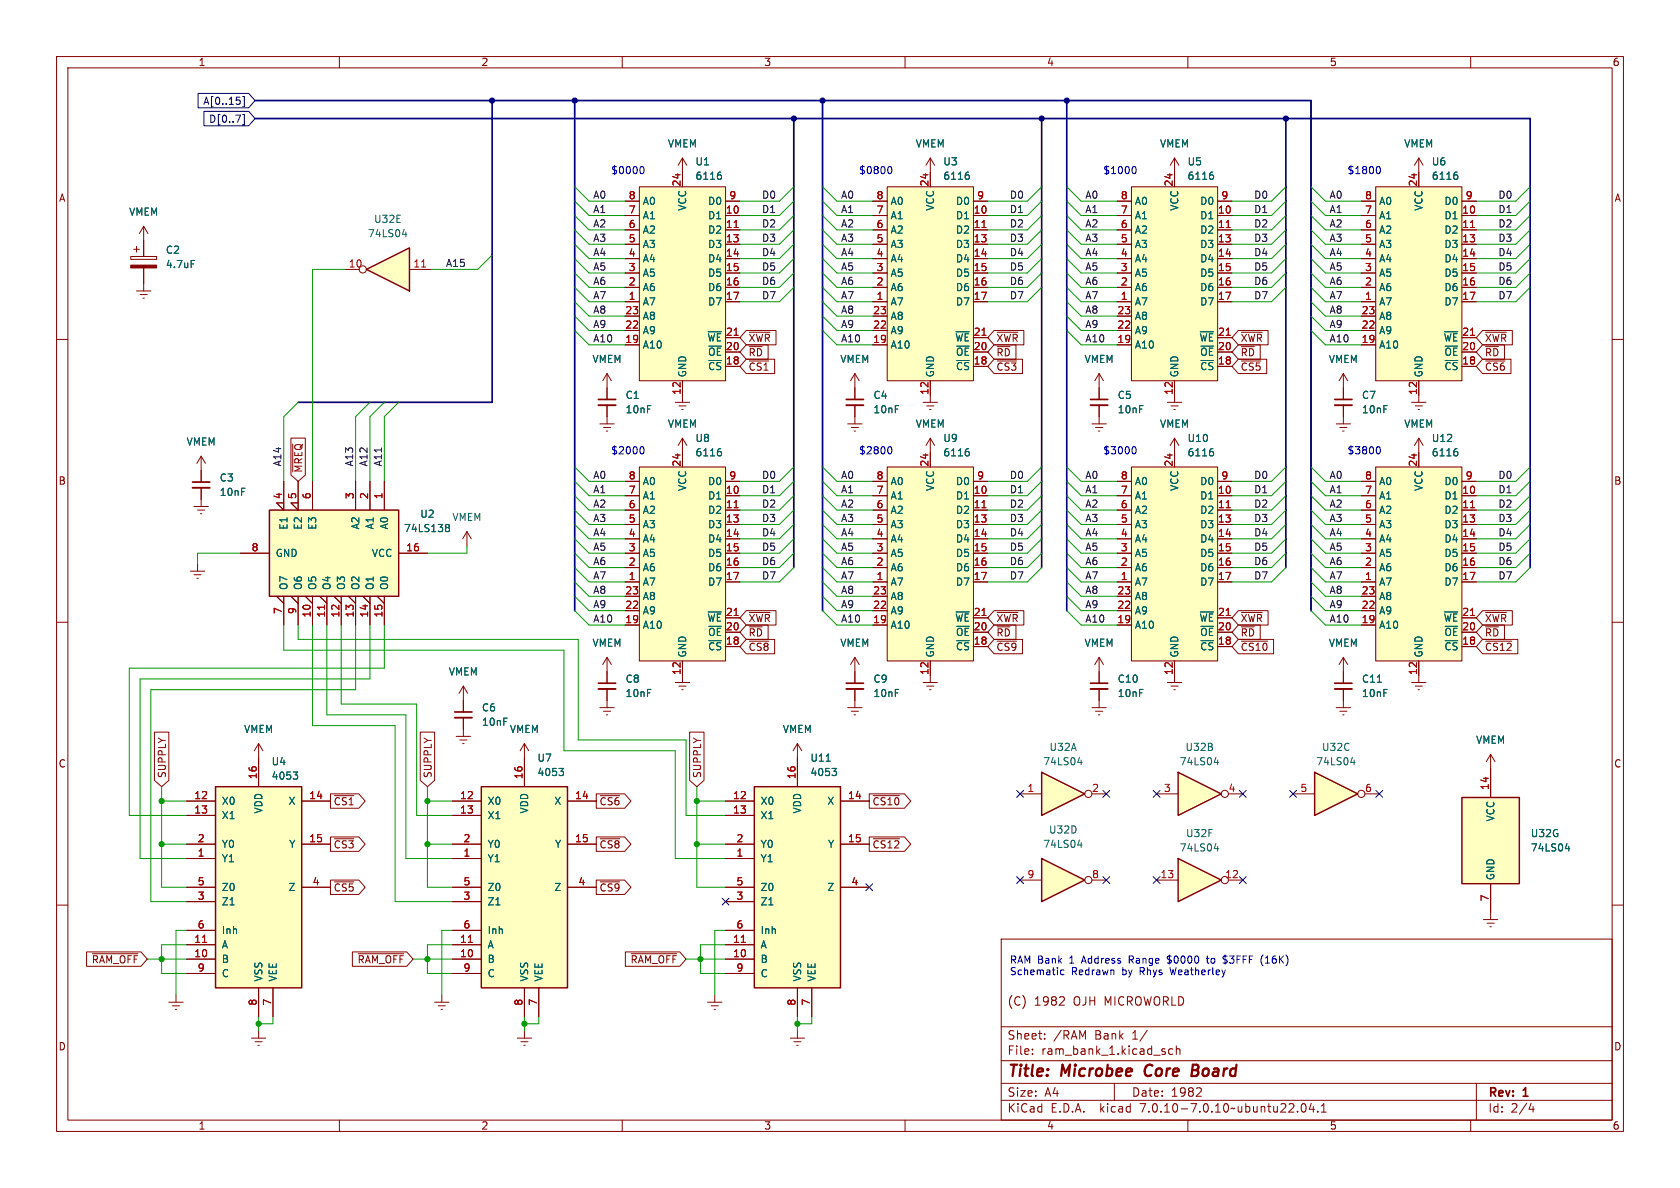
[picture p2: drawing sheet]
<svg xmlns="http://www.w3.org/2000/svg" width="297mm" height="210mm" viewBox="0 0 297 210" stroke-linecap="round" stroke-linejoin="round" font-family="sans-serif">
<defs><g id="words">
<g font-size="2.8" fill="#840000">
<text x="178" y="190.9">Title:</text>
<text x="187.7" y="190.9">Microbee</text>
<text x="203.2" y="190.9">Core</text>
<text x="212.3" y="190.9">Board</text>
</g>
<g font-size="2.1" fill="#840000">
<text x="178" y="178">(C)</text>
<text x="182.8" y="178">1982</text>
<text x="189.8" y="178">OJH MICROWORLD</text>
<text x="178" y="184">Sheet:</text>
<text x="186.2" y="184">/RAM</text>
<text x="193.6" y="184">Bank</text>
<text x="200.3" y="184">1/</text>
<text x="178" y="186.7">File:</text>
<text x="184.1" y="186.7">ram_bank_1.kicad_sch</text>
<text x="178" y="196.9">KiCad</text>
<text x="178" y="194.1">Size:</text>
<text x="184.7" y="194.1">A4</text>
<text x="185.7" y="196.9">E.D.A.</text>
<text x="194.6" y="196.9">kicad</text>
<text x="200" y="194.1">Date:</text>
<text x="201.8" y="196.9">7.0.10-7.0.10~ubuntu22.04.1</text>
<text x="207" y="194.1">1982</text>
<text x="263" y="194.3">Rev:</text>
<text x="263" y="196.9">Id:</text>
<text x="267.1" y="196.9">2/4</text>
<text x="269.4" y="194.3">1</text>
</g>
<g font-size="1.8" fill="#840000">
<text x="35" y="11.9">1</text>
<text x="85" y="11.9">2</text>
<text x="135" y="11.9">3</text>
<text x="185" y="11.9">4</text>
<text x="235" y="11.9">5</text>
<text x="285" y="11.9">6</text>
<text x="10.3" y="35.9">A</text>
<text x="285.3" y="35.9">A</text>
<text x="132.2" y="63.2">~{RD}</text>
<text x="132.2" y="60.6">~{XWR}</text>
<text x="132.2" y="65.7">~{CS1}</text>
<text x="176.1" y="65.7">~{CS3}</text>
<text x="176.1" y="60.6">~{XWR}</text>
<text x="176.1" y="63.2">~{RD}</text>
<text x="219.2" y="63.2">~{RD}</text>
<text x="219.2" y="65.7">~{CS5}</text>
<text x="219.2" y="60.6">~{XWR}</text>
<text x="262.4" y="63.2">~{RD}</text>
<text x="262.4" y="60.6">~{XWR}</text>
<text x="262.4" y="65.7">~{CS6}</text>
<text x="53.7" y="83.7" transform="rotate(-90 53.7 83.7)">~{MREQ}</text>
<text x="10.3" y="85.9">B</text>
<text x="285.3" y="85.9">B</text>
<text x="132.2" y="110.2">~{XWR}</text>
<text x="132.2" y="112.7">~{RD}</text>
<text x="176.1" y="112.7">~{RD}</text>
<text x="176.1" y="110.2">~{XWR}</text>
<text x="219.2" y="110.2">~{XWR}</text>
<text x="219.2" y="112.7">~{RD}</text>
<text x="262.4" y="112.7">~{RD}</text>
<text x="262.4" y="110.2">~{XWR}</text>
<text x="132.2" y="115.3">~{CS8}</text>
<text x="176.1" y="115.3">~{CS9}</text>
<text x="219.2" y="115.3">~{CS10}</text>
<text x="262.4" y="115.3">~{CS12}</text>
<text x="10.3" y="135.9">C</text>
<text x="29.5" y="137.6" transform="rotate(-90 29.5 137.6)">SUPPLY</text>
<text x="76.5" y="137.6" transform="rotate(-90 76.5 137.6)">SUPPLY</text>
<text x="124.1" y="137.6" transform="rotate(-90 124.1 137.6)">SUPPLY</text>
<text x="285.3" y="135.9">C</text>
<text x="58.9" y="142.6">~{CS1}</text>
<text x="105.9" y="142.6">~{CS6}</text>
<text x="154.1" y="142.6">~{CS10}</text>
<text x="58.9" y="150.2">~{CS3}</text>
<text x="105.9" y="150.2">~{CS8}</text>
<text x="154.1" y="150.2">~{CS12}</text>
<text x="58.9" y="157.8">~{CS5}</text>
<text x="105.9" y="157.8">~{CS9}</text>
<text x="16.1" y="170.5">~{RAM_OFF}</text>
<text x="63.1" y="170.5">~{RAM_OFF}</text>
<text x="111.4" y="170.5">~{RAM_OFF}</text>
<text x="10.3" y="185.9">D</text>
<text x="285.3" y="185.9">D</text>
<text x="35" y="199.9">1</text>
<text x="85" y="199.9">2</text>
<text x="135" y="199.9">3</text>
<text x="185" y="199.9">4</text>
<text x="235" y="199.9">5</text>
<text x="285" y="199.9">6</text>
</g>
<g font-size="1.8" fill="#000084">
<text x="35.8" y="18.7">A[0..15]</text>
<text x="36.9" y="21.9">D[0..7]</text>
</g>
<g font-size="1.8" fill="#006464">
<text x="118" y="26.3">VMEM</text>
<text x="122.9" y="29.4">U1</text>
<text x="161.8" y="26.3">VMEM</text>
<text x="166.7" y="29.4">U3</text>
<text x="205" y="26.3">VMEM</text>
<text x="209.8" y="29.4">U5</text>
<text x="248.2" y="26.3">VMEM</text>
<text x="253" y="29.4">U6</text>
<text x="122.9" y="32">6116</text>
<text x="166.7" y="32">6116</text>
<text x="209.8" y="32">6116</text>
<text x="253" y="32">6116</text>
<text x="22.7" y="38.3">VMEM</text>
<text x="66" y="39.6">U32E</text>
<text x="113.5" y="41.5">A2</text>
<text x="113.5" y="39">A1</text>
<text x="113.5" y="36.4">A0</text>
<text x="121.5" y="37.4" transform="rotate(-90 121.5 37.4)">VCC</text>
<text x="125.1" y="39">D1</text>
<text x="125.1" y="41.5">D2</text>
<text x="125.1" y="36.4">D0</text>
<text x="157.4" y="41.5">A2</text>
<text x="157.4" y="39">A1</text>
<text x="157.4" y="36.4">A0</text>
<text x="165.3" y="37.4" transform="rotate(-90 165.3 37.4)">VCC</text>
<text x="168.9" y="39">D1</text>
<text x="168.9" y="41.5">D2</text>
<text x="168.9" y="36.4">D0</text>
<text x="200.5" y="41.5">A2</text>
<text x="200.5" y="39">A1</text>
<text x="200.5" y="36.4">A0</text>
<text x="208.5" y="37.4" transform="rotate(-90 208.5 37.4)">VCC</text>
<text x="212.1" y="39">D1</text>
<text x="212.1" y="41.5">D2</text>
<text x="212.1" y="36.4">D0</text>
<text x="243.7" y="41.5">A2</text>
<text x="243.7" y="39">A1</text>
<text x="243.7" y="36.4">A0</text>
<text x="251.7" y="37.4" transform="rotate(-90 251.7 37.4)">VCC</text>
<text x="255.3" y="39">D1</text>
<text x="255.3" y="41.5">D2</text>
<text x="255.3" y="36.4">D0</text>
<text x="29.2" y="45.1">C2</text>
<text x="29.2" y="47.6">4.7uF</text>
<text x="64.9" y="42.1">74LS04</text>
<text x="113.5" y="46.6">A4</text>
<text x="113.5" y="44">A3</text>
<text x="125.1" y="44">D3</text>
<text x="125.1" y="46.6">D4</text>
<text x="157.4" y="46.6">A4</text>
<text x="157.4" y="44">A3</text>
<text x="168.9" y="44">D3</text>
<text x="168.9" y="46.6">D4</text>
<text x="200.5" y="46.6">A4</text>
<text x="200.5" y="44">A3</text>
<text x="212.1" y="44">D3</text>
<text x="212.1" y="46.6">D4</text>
<text x="243.7" y="46.6">A4</text>
<text x="243.7" y="44">A3</text>
<text x="255.3" y="44">D3</text>
<text x="255.3" y="46.6">D4</text>
<text x="113.5" y="51.7">A6</text>
<text x="113.5" y="49.1">A5</text>
<text x="125.1" y="49.1">D5</text>
<text x="125.1" y="51.7">D6</text>
<text x="157.4" y="51.7">A6</text>
<text x="157.4" y="49.1">A5</text>
<text x="168.9" y="49.1">D5</text>
<text x="168.9" y="51.7">D6</text>
<text x="200.5" y="51.7">A6</text>
<text x="200.5" y="49.1">A5</text>
<text x="212.1" y="49.1">D5</text>
<text x="212.1" y="51.7">D6</text>
<text x="243.7" y="51.7">A6</text>
<text x="243.7" y="49.1">A5</text>
<text x="255.3" y="49.1">D5</text>
<text x="255.3" y="51.7">D6</text>
<text x="113.5" y="54.2">A7</text>
<text x="113.5" y="59.3">A9</text>
<text x="113.5" y="56.7">A8</text>
<text x="125.1" y="54.2">D7</text>
<text x="157.4" y="54.2">A7</text>
<text x="157.4" y="59.3">A9</text>
<text x="157.4" y="56.7">A8</text>
<text x="168.9" y="54.2">D7</text>
<text x="200.5" y="54.2">A7</text>
<text x="200.5" y="59.3">A9</text>
<text x="200.5" y="56.7">A8</text>
<text x="212.1" y="54.2">D7</text>
<text x="243.7" y="54.2">A7</text>
<text x="243.7" y="59.3">A9</text>
<text x="243.7" y="56.7">A8</text>
<text x="255.3" y="54.2">D7</text>
<text x="104.6" y="64.4">VMEM</text>
<text x="113.5" y="61.8">A10</text>
<text x="125.1" y="65.6">~{CS}</text>
<text x="125.1" y="63.1">~{OE}</text>
<text x="148.5" y="64.4">VMEM</text>
<text x="157.4" y="61.8">A10</text>
<text x="168.9" y="65.6">~{CS}</text>
<text x="168.9" y="63.1">~{OE}</text>
<text x="191.6" y="64.4">VMEM</text>
<text x="200.5" y="61.8">A10</text>
<text x="212.1" y="65.6">~{CS}</text>
<text x="212.1" y="63.1">~{OE}</text>
<text x="234.8" y="64.4">VMEM</text>
<text x="243.7" y="61.8">A10</text>
<text x="255.3" y="65.6">~{CS}</text>
<text x="255.3" y="63.1">~{OE}</text>
<text x="110.5" y="70.7">C1</text>
<text x="121.5" y="66.8" transform="rotate(-90 121.5 66.8)">GND</text>
<text x="154.3" y="70.7">C4</text>
<text x="165.3" y="66.8" transform="rotate(-90 165.3 66.8)">GND</text>
<text x="197.5" y="70.7">C5</text>
<text x="208.5" y="66.8" transform="rotate(-90 208.5 66.8)">GND</text>
<text x="240.7" y="70.7">C7</text>
<text x="251.7" y="66.8" transform="rotate(-90 251.7 66.8)">GND</text>
<text x="110.5" y="73.3">10nF</text>
<text x="118" y="75.8">VMEM</text>
<text x="154.3" y="73.3">10nF</text>
<text x="161.8" y="75.8">VMEM</text>
<text x="197.5" y="73.3">10nF</text>
<text x="205" y="75.8">VMEM</text>
<text x="240.7" y="73.3">10nF</text>
<text x="248.2" y="75.8">VMEM</text>
<text x="32.9" y="79">VMEM</text>
<text x="122.9" y="78.3">U8</text>
<text x="122.9" y="80.9">6116</text>
<text x="166.7" y="78.3">U9</text>
<text x="166.7" y="80.9">6116</text>
<text x="209.8" y="78.3">U10</text>
<text x="209.8" y="80.9">6116</text>
<text x="253" y="78.3">U12</text>
<text x="253" y="80.9">6116</text>
<text x="38.7" y="85.3">C3</text>
<text x="38.7" y="87.9">10nF</text>
<text x="113.5" y="88.5">A1</text>
<text x="113.5" y="86">A0</text>
<text x="121.5" y="86.9" transform="rotate(-90 121.5 86.9)">VCC</text>
<text x="125.1" y="88.5">D1</text>
<text x="125.1" y="86">D0</text>
<text x="157.4" y="88.5">A1</text>
<text x="157.4" y="86">A0</text>
<text x="165.3" y="86.9" transform="rotate(-90 165.3 86.9)">VCC</text>
<text x="168.9" y="88.5">D1</text>
<text x="168.9" y="86">D0</text>
<text x="200.5" y="88.5">A1</text>
<text x="200.5" y="86">A0</text>
<text x="208.5" y="86.9" transform="rotate(-90 208.5 86.9)">VCC</text>
<text x="212.1" y="88.5">D1</text>
<text x="212.1" y="86">D0</text>
<text x="243.7" y="88.5">A1</text>
<text x="243.7" y="86">A0</text>
<text x="251.7" y="86.9" transform="rotate(-90 251.7 86.9)">VCC</text>
<text x="255.3" y="88.5">D1</text>
<text x="255.3" y="86">D0</text>
<text x="51" y="93.7" transform="rotate(-90 51 93.7)">E1</text>
<text x="53.6" y="93.7" transform="rotate(-90 53.6 93.7)">E2</text>
<text x="56.1" y="93.7" transform="rotate(-90 56.1 93.7)">E3</text>
<text x="63.7" y="93.7" transform="rotate(-90 63.7 93.7)">A2</text>
<text x="66.3" y="93.7" transform="rotate(-90 66.3 93.7)">A1</text>
<text x="68.8" y="93.7" transform="rotate(-90 68.8 93.7)">A0</text>
<text x="71.3" y="94.3">74LS138</text>
<text x="74.2" y="91.7">U2</text>
<text x="79.9" y="92.3">VMEM</text>
<text x="113.5" y="93.6">A3</text>
<text x="113.5" y="91">A2</text>
<text x="125.1" y="91">D2</text>
<text x="125.1" y="93.6">D3</text>
<text x="157.4" y="93.6">A3</text>
<text x="157.4" y="91">A2</text>
<text x="168.9" y="91">D2</text>
<text x="168.9" y="93.6">D3</text>
<text x="200.5" y="93.6">A3</text>
<text x="200.5" y="91">A2</text>
<text x="212.1" y="91">D2</text>
<text x="212.1" y="93.6">D3</text>
<text x="243.7" y="93.6">A3</text>
<text x="243.7" y="91">A2</text>
<text x="255.3" y="91">D2</text>
<text x="255.3" y="93.6">D3</text>
<text x="48.6" y="98.7">GND</text>
<text x="65.6" y="98.7">VCC</text>
<text x="113.5" y="101.2">A6</text>
<text x="113.5" y="98.7">A5</text>
<text x="113.5" y="96.1">A4</text>
<text x="125.1" y="96.1">D4</text>
<text x="125.1" y="98.7">D5</text>
<text x="125.1" y="101.2">D6</text>
<text x="157.4" y="101.2">A6</text>
<text x="157.4" y="98.7">A5</text>
<text x="157.4" y="96.1">A4</text>
<text x="168.9" y="96.1">D4</text>
<text x="168.9" y="98.7">D5</text>
<text x="168.9" y="101.2">D6</text>
<text x="200.5" y="101.2">A6</text>
<text x="200.5" y="98.7">A5</text>
<text x="200.5" y="96.1">A4</text>
<text x="212.1" y="96.1">D4</text>
<text x="212.1" y="98.7">D5</text>
<text x="212.1" y="101.2">D6</text>
<text x="243.7" y="101.2">A6</text>
<text x="243.7" y="98.7">A5</text>
<text x="243.7" y="96.1">A4</text>
<text x="255.3" y="96.1">D4</text>
<text x="255.3" y="98.7">D5</text>
<text x="255.3" y="101.2">D6</text>
<text x="51" y="104.4" transform="rotate(-90 51 104.4)">O7</text>
<text x="53.6" y="104.4" transform="rotate(-90 53.6 104.4)">O6</text>
<text x="56.1" y="104.4" transform="rotate(-90 56.1 104.4)">O5</text>
<text x="58.6" y="104.4" transform="rotate(-90 58.6 104.4)">O4</text>
<text x="61.2" y="104.4" transform="rotate(-90 61.2 104.4)">O3</text>
<text x="63.7" y="104.4" transform="rotate(-90 63.7 104.4)">O2</text>
<text x="66.3" y="104.4" transform="rotate(-90 66.3 104.4)">O1</text>
<text x="68.8" y="104.4" transform="rotate(-90 68.8 104.4)">O0</text>
<text x="113.5" y="103.7">A7</text>
<text x="113.5" y="106.3">A8</text>
<text x="125.1" y="103.7">D7</text>
<text x="157.4" y="103.7">A7</text>
<text x="157.4" y="106.3">A8</text>
<text x="168.9" y="103.7">D7</text>
<text x="200.5" y="103.7">A7</text>
<text x="200.5" y="106.3">A8</text>
<text x="212.1" y="103.7">D7</text>
<text x="243.7" y="103.7">A7</text>
<text x="243.7" y="106.3">A8</text>
<text x="255.3" y="103.7">D7</text>
<text x="113.5" y="111.4">A10</text>
<text x="113.5" y="108.8">A9</text>
<text x="125.1" y="112.6">~{OE}</text>
<text x="157.4" y="111.4">A10</text>
<text x="157.4" y="108.8">A9</text>
<text x="168.9" y="112.6">~{OE}</text>
<text x="200.5" y="111.4">A10</text>
<text x="200.5" y="108.8">A9</text>
<text x="212.1" y="112.6">~{OE}</text>
<text x="243.7" y="111.4">A10</text>
<text x="243.7" y="108.8">A9</text>
<text x="255.3" y="112.6">~{OE}</text>
<text x="79.2" y="119.6">VMEM</text>
<text x="104.6" y="114.5">VMEM</text>
<text x="121.5" y="116.3" transform="rotate(-90 121.5 116.3)">GND</text>
<text x="125.1" y="115.2">~{CS}</text>
<text x="148.5" y="114.5">VMEM</text>
<text x="165.3" y="116.3" transform="rotate(-90 165.3 116.3)">GND</text>
<text x="168.9" y="115.2">~{CS}</text>
<text x="191.6" y="114.5">VMEM</text>
<text x="208.5" y="116.3" transform="rotate(-90 208.5 116.3)">GND</text>
<text x="212.1" y="115.2">~{CS}</text>
<text x="234.8" y="114.5">VMEM</text>
<text x="251.7" y="116.3" transform="rotate(-90 251.7 116.3)">GND</text>
<text x="255.3" y="115.2">~{CS}</text>
<text x="85.1" y="126">C6</text>
<text x="110.5" y="120.9">C8</text>
<text x="110.5" y="123.4">10nF</text>
<text x="154.3" y="120.9">C9</text>
<text x="154.3" y="123.4">10nF</text>
<text x="197.5" y="120.9">C10</text>
<text x="197.5" y="123.4">10nF</text>
<text x="240.7" y="120.9">C11</text>
<text x="240.7" y="123.4">10nF</text>
<text x="43" y="129.8">VMEM</text>
<text x="85.1" y="128.5">10nF</text>
<text x="90" y="129.8">VMEM</text>
<text x="138.3" y="129.8">VMEM</text>
<text x="260.9" y="131.7">VMEM</text>
<text x="47.9" y="135.5">U4</text>
<text x="94.9" y="134.8">U7</text>
<text x="94.9" y="137.4">4053</text>
<text x="143.2" y="134.8">U11</text>
<text x="143.2" y="137.4">4053</text>
<text x="184.3" y="135.5">74LS04</text>
<text x="185.4" y="132.9">U32A</text>
<text x="208.5" y="135.5">74LS04</text>
<text x="209.5" y="132.9">U32B</text>
<text x="232.6" y="135.5">74LS04</text>
<text x="233.6" y="132.9">U32C</text>
<text x="39.1" y="142.5">X0</text>
<text x="46.6" y="143.9" transform="rotate(-90 46.6 143.9)">VDD</text>
<text x="47.9" y="138">4053</text>
<text x="50.9" y="142.5">X</text>
<text x="86.1" y="142.5">X0</text>
<text x="93.6" y="143.9" transform="rotate(-90 93.6 143.9)">VDD</text>
<text x="97.9" y="142.5">X</text>
<text x="134.4" y="142.5">X0</text>
<text x="141.8" y="143.9" transform="rotate(-90 141.8 143.9)">VDD</text>
<text x="146.2" y="142.5">X</text>
<text x="39.1" y="145">X1</text>
<text x="86.1" y="145">X1</text>
<text x="134.4" y="145">X1</text>
<text x="185.3" y="147.5">U32D</text>
<text x="209.6" y="148.2">U32F</text>
<text x="264.4" y="145.3" transform="rotate(-90 264.4 145.3)">VCC</text>
<text x="270.5" y="148.2">U32G</text>
<text x="39.1" y="152.6">Y1</text>
<text x="39.1" y="150.1">Y0</text>
<text x="51" y="150.1">Y</text>
<text x="86.1" y="152.6">Y1</text>
<text x="86.1" y="150.1">Y0</text>
<text x="98" y="150.1">Y</text>
<text x="134.4" y="152.6">Y1</text>
<text x="134.4" y="150.1">Y0</text>
<text x="146.3" y="150.1">Y</text>
<text x="184.3" y="150.1">74LS04</text>
<text x="208.5" y="150.7">74LS04</text>
<text x="264.4" y="155.7" transform="rotate(-90 264.4 155.7)">GND</text>
<text x="270.5" y="150.7">74LS04</text>
<text x="39.1" y="160.2">Z1</text>
<text x="39.1" y="157.7">Z0</text>
<text x="50.9" y="157.7">Z</text>
<text x="86.1" y="160.2">Z1</text>
<text x="86.1" y="157.7">Z0</text>
<text x="97.9" y="157.7">Z</text>
<text x="134.4" y="160.2">Z1</text>
<text x="134.4" y="157.7">Z0</text>
<text x="146.2" y="157.7">Z</text>
<text x="39.1" y="167.9">A</text>
<text x="39.1" y="165.3">Inh</text>
<text x="86.1" y="167.9">A</text>
<text x="86.1" y="165.3">Inh</text>
<text x="134.4" y="167.9">A</text>
<text x="134.4" y="165.3">Inh</text>
<text x="39.1" y="170.4">B</text>
<text x="39.1" y="172.9">C</text>
<text x="46.6" y="173.6" transform="rotate(-90 46.6 173.6)">VSS</text>
<text x="49.1" y="173.6" transform="rotate(-90 49.1 173.6)">VEE</text>
<text x="86.1" y="170.4">B</text>
<text x="86.1" y="172.9">C</text>
<text x="93.6" y="173.6" transform="rotate(-90 93.6 173.6)">VSS</text>
<text x="96.1" y="173.6" transform="rotate(-90 96.1 173.6)">VEE</text>
<text x="134.4" y="170.4">B</text>
<text x="134.4" y="172.9">C</text>
<text x="141.8" y="173.6" transform="rotate(-90 141.8 173.6)">VSS</text>
<text x="144.4" y="173.6" transform="rotate(-90 144.4 173.6)">VEE</text>
</g>
<g font-size="1.8" fill="#0f0f0f">
<text x="104.8" y="35.2">A0</text>
<text x="134.6" y="35.2">D0</text>
<text x="148.6" y="35.2">A0</text>
<text x="178.4" y="35.2">D0</text>
<text x="191.8" y="35.2">A0</text>
<text x="221.6" y="35.2">D0</text>
<text x="234.9" y="35.2">A0</text>
<text x="264.8" y="35.2">D0</text>
<text x="104.8" y="37.8">A1</text>
<text x="104.8" y="40.3">A2</text>
<text x="134.6" y="37.8">D1</text>
<text x="134.6" y="40.3">D2</text>
<text x="148.6" y="37.8">A1</text>
<text x="148.6" y="40.3">A2</text>
<text x="178.4" y="40.3">D2</text>
<text x="178.4" y="37.8">D1</text>
<text x="191.8" y="37.8">A1</text>
<text x="191.8" y="40.3">A2</text>
<text x="221.6" y="40.3">D2</text>
<text x="221.6" y="37.8">D1</text>
<text x="234.9" y="40.3">A2</text>
<text x="234.9" y="37.8">A1</text>
<text x="264.8" y="37.8">D1</text>
<text x="264.8" y="40.3">D2</text>
<text x="78.7" y="47.3">A15</text>
<text x="104.8" y="45.4">A4</text>
<text x="104.8" y="47.9">A5</text>
<text x="104.8" y="42.8">A3</text>
<text x="134.6" y="45.4">D4</text>
<text x="134.6" y="42.8">D3</text>
<text x="134.6" y="47.9">D5</text>
<text x="148.6" y="45.4">A4</text>
<text x="148.6" y="42.8">A3</text>
<text x="148.6" y="47.9">A5</text>
<text x="178.4" y="42.8">D3</text>
<text x="178.4" y="47.9">D5</text>
<text x="178.4" y="45.4">D4</text>
<text x="191.8" y="42.8">A3</text>
<text x="191.8" y="47.9">A5</text>
<text x="191.8" y="45.4">A4</text>
<text x="221.6" y="47.9">D5</text>
<text x="221.6" y="42.8">D3</text>
<text x="221.6" y="45.4">D4</text>
<text x="234.9" y="47.9">A5</text>
<text x="234.9" y="45.4">A4</text>
<text x="234.9" y="42.8">A3</text>
<text x="264.8" y="47.9">D5</text>
<text x="264.8" y="45.4">D4</text>
<text x="264.8" y="42.8">D3</text>
<text x="104.8" y="53">A7</text>
<text x="104.8" y="50.5">A6</text>
<text x="134.6" y="53">D7</text>
<text x="134.6" y="50.5">D6</text>
<text x="148.6" y="53">A7</text>
<text x="148.6" y="50.5">A6</text>
<text x="178.4" y="53">D7</text>
<text x="178.4" y="50.5">D6</text>
<text x="191.8" y="53">A7</text>
<text x="191.8" y="50.5">A6</text>
<text x="221.6" y="50.5">D6</text>
<text x="221.6" y="53">D7</text>
<text x="234.9" y="50.5">A6</text>
<text x="234.9" y="53">A7</text>
<text x="264.8" y="50.5">D6</text>
<text x="264.8" y="53">D7</text>
<text x="104.8" y="55.5">A8</text>
<text x="104.8" y="58.1">A9</text>
<text x="148.6" y="55.5">A8</text>
<text x="148.6" y="58.1">A9</text>
<text x="191.8" y="58.1">A9</text>
<text x="191.8" y="55.5">A8</text>
<text x="234.9" y="58.1">A9</text>
<text x="234.9" y="55.5">A8</text>
<text x="104.8" y="60.6">A10</text>
<text x="148.6" y="60.6">A10</text>
<text x="191.8" y="60.6">A10</text>
<text x="234.9" y="60.6">A10</text>
<text x="49.8" y="82.6" transform="rotate(-90 49.8 82.6)">A14</text>
<text x="62.5" y="82.6" transform="rotate(-90 62.5 82.6)">A13</text>
<text x="65.1" y="82.6" transform="rotate(-90 65.1 82.6)">A12</text>
<text x="67.6" y="82.6" transform="rotate(-90 67.6 82.6)">A11</text>
<text x="104.8" y="89.8">A2</text>
<text x="104.8" y="84.7">A0</text>
<text x="104.8" y="87.3">A1</text>
<text x="134.6" y="89.8">D2</text>
<text x="134.6" y="87.3">D1</text>
<text x="134.6" y="84.7">D0</text>
<text x="148.6" y="89.8">A2</text>
<text x="148.6" y="84.7">A0</text>
<text x="148.6" y="87.3">A1</text>
<text x="178.4" y="89.8">D2</text>
<text x="178.4" y="87.3">D1</text>
<text x="178.4" y="84.7">D0</text>
<text x="191.8" y="84.7">A0</text>
<text x="191.8" y="89.8">A2</text>
<text x="191.8" y="87.3">A1</text>
<text x="221.6" y="84.7">D0</text>
<text x="221.6" y="89.8">D2</text>
<text x="221.6" y="87.3">D1</text>
<text x="234.9" y="87.3">A1</text>
<text x="234.9" y="84.7">A0</text>
<text x="234.9" y="89.8">A2</text>
<text x="264.8" y="89.8">D2</text>
<text x="264.8" y="87.3">D1</text>
<text x="264.8" y="84.7">D0</text>
<text x="104.8" y="92.4">A3</text>
<text x="104.8" y="94.9">A4</text>
<text x="134.6" y="94.9">D4</text>
<text x="134.6" y="92.4">D3</text>
<text x="148.6" y="94.9">A4</text>
<text x="148.6" y="92.4">A3</text>
<text x="178.4" y="92.4">D3</text>
<text x="178.4" y="94.9">D4</text>
<text x="191.8" y="94.9">A4</text>
<text x="191.8" y="92.4">A3</text>
<text x="221.6" y="92.4">D3</text>
<text x="221.6" y="94.9">D4</text>
<text x="234.9" y="94.9">A4</text>
<text x="234.9" y="92.4">A3</text>
<text x="264.8" y="92.4">D3</text>
<text x="264.8" y="94.9">D4</text>
<text x="104.8" y="97.4">A5</text>
<text x="104.8" y="100">A6</text>
<text x="134.6" y="97.4">D5</text>
<text x="134.6" y="100">D6</text>
<text x="148.6" y="97.4">A5</text>
<text x="148.6" y="100">A6</text>
<text x="178.4" y="97.4">D5</text>
<text x="178.4" y="100">D6</text>
<text x="191.8" y="100">A6</text>
<text x="191.8" y="97.4">A5</text>
<text x="221.6" y="100">D6</text>
<text x="221.6" y="97.4">D5</text>
<text x="234.9" y="97.4">A5</text>
<text x="234.9" y="100">A6</text>
<text x="264.8" y="97.4">D5</text>
<text x="264.8" y="100">D6</text>
<text x="104.8" y="107.6">A9</text>
<text x="104.8" y="105.1">A8</text>
<text x="104.8" y="102.5">A7</text>
<text x="134.6" y="102.5">D7</text>
<text x="148.6" y="105.1">A8</text>
<text x="148.6" y="107.6">A9</text>
<text x="148.6" y="102.5">A7</text>
<text x="178.4" y="102.5">D7</text>
<text x="191.8" y="105.1">A8</text>
<text x="191.8" y="107.6">A9</text>
<text x="191.8" y="102.5">A7</text>
<text x="221.6" y="102.5">D7</text>
<text x="234.9" y="102.5">A7</text>
<text x="234.9" y="105.1">A8</text>
<text x="234.9" y="107.6">A9</text>
<text x="264.8" y="102.5">D7</text>
<text x="104.8" y="110.1">A10</text>
<text x="148.6" y="110.1">A10</text>
<text x="191.8" y="110.1">A10</text>
<text x="234.9" y="110.1">A10</text>
</g>
<g font-size="1.8" fill="#0000c2">
<text x="107.9" y="30.9">$0000</text>
<text x="151.8" y="30.9">$0800</text>
<text x="194.9" y="30.9">$1000</text>
<text x="238.1" y="30.9">$1800</text>
<text x="107.9" y="80.4">$2000</text>
<text x="151.8" y="80.4">$2800</text>
<text x="194.9" y="80.4">$3000</text>
<text x="238.1" y="80.4">$3800</text>
<text x="178.4" y="170.4">RAM Bank</text>
<text x="178.4" y="172.5">Schematic</text>
<text x="189.2" y="170.4">1</text>
<text x="189.4" y="172.5">Redrawn</text>
<text x="191.6" y="170.4">Address</text>
<text x="198.5" y="172.5">by</text>
<text x="200.1" y="170.4">Range</text>
<text x="201.8" y="172.5">Rhys</text>
<text x="207" y="170.4">$0000</text>
<text x="207.4" y="172.5">Weatherley</text>
<text x="214.2" y="170.4">to</text>
<text x="217.3" y="170.4">$3FFF</text>
<text x="224.1" y="170.4">(16K)</text>
</g>
<g font-size="1.8" fill="#a90000">
<text x="111.1" y="35.3">8</text>
<text x="120.4" y="33.1" transform="rotate(-90 120.4 33.1)">24</text>
<text x="128.8" y="35.3">9</text>
<text x="154.9" y="35.3">8</text>
<text x="164.2" y="33.1" transform="rotate(-90 164.2 33.1)">24</text>
<text x="172.6" y="35.3">9</text>
<text x="198" y="35.3">8</text>
<text x="207.4" y="33.1" transform="rotate(-90 207.4 33.1)">24</text>
<text x="215.8" y="35.3">9</text>
<text x="241.2" y="35.3">8</text>
<text x="250.6" y="33.1" transform="rotate(-90 250.6 33.1)">24</text>
<text x="259" y="35.3">9</text>
<text x="111.1" y="40.4">6</text>
<text x="111.1" y="37.8">7</text>
<text x="128.2" y="37.8">10</text>
<text x="128.2" y="40.4">11</text>
<text x="154.9" y="40.4">6</text>
<text x="154.9" y="37.8">7</text>
<text x="172" y="37.8">10</text>
<text x="172" y="40.4">11</text>
<text x="198" y="40.4">6</text>
<text x="198" y="37.8">7</text>
<text x="215.2" y="37.8">10</text>
<text x="215.2" y="40.4">11</text>
<text x="241.2" y="40.4">6</text>
<text x="241.2" y="37.8">7</text>
<text x="258.4" y="37.8">10</text>
<text x="258.4" y="40.4">11</text>
<text x="61.6" y="47.4">10</text>
<text x="73" y="47.4">11</text>
<text x="111.1" y="45.5">4</text>
<text x="111.1" y="42.9">5</text>
<text x="128.2" y="42.9">13</text>
<text x="128.2" y="45.5">14</text>
<text x="154.9" y="45.5">4</text>
<text x="154.9" y="42.9">5</text>
<text x="172" y="42.9">13</text>
<text x="172" y="45.5">14</text>
<text x="198" y="45.5">4</text>
<text x="198" y="42.9">5</text>
<text x="215.2" y="42.9">13</text>
<text x="215.2" y="45.5">14</text>
<text x="241.2" y="45.5">4</text>
<text x="241.2" y="42.9">5</text>
<text x="258.4" y="42.9">13</text>
<text x="258.4" y="45.5">14</text>
<text x="111.1" y="53.1">1</text>
<text x="111.1" y="50.5">2</text>
<text x="111.1" y="48">3</text>
<text x="128.2" y="48">15</text>
<text x="128.2" y="50.5">16</text>
<text x="128.2" y="53.1">17</text>
<text x="154.9" y="53.1">1</text>
<text x="154.9" y="50.5">2</text>
<text x="154.9" y="48">3</text>
<text x="172" y="48">15</text>
<text x="172" y="50.5">16</text>
<text x="172" y="53.1">17</text>
<text x="198" y="53.1">1</text>
<text x="198" y="50.5">2</text>
<text x="198" y="48">3</text>
<text x="215.2" y="48">15</text>
<text x="215.2" y="50.5">16</text>
<text x="215.2" y="53.1">17</text>
<text x="241.2" y="53.1">1</text>
<text x="241.2" y="50.5">2</text>
<text x="241.2" y="48">3</text>
<text x="258.4" y="48">15</text>
<text x="258.4" y="50.5">16</text>
<text x="258.4" y="53.1">17</text>
<text x="110.4" y="58.2">22</text>
<text x="110.4" y="55.6">23</text>
<text x="128.2" y="59.4">21</text>
<text x="154.3" y="58.2">22</text>
<text x="154.3" y="55.6">23</text>
<text x="172" y="59.4">21</text>
<text x="197.4" y="58.2">22</text>
<text x="197.4" y="55.6">23</text>
<text x="215.2" y="59.4">21</text>
<text x="240.6" y="58.2">22</text>
<text x="240.6" y="55.6">23</text>
<text x="258.4" y="59.4">21</text>
<text x="110.4" y="60.7">19</text>
<text x="125" y="60.6">~{WE}</text>
<text x="128.2" y="64.5">18</text>
<text x="128.2" y="62">20</text>
<text x="154.3" y="60.7">19</text>
<text x="168.8" y="60.6">~{WE}</text>
<text x="172" y="64.5">18</text>
<text x="172" y="62">20</text>
<text x="197.4" y="60.7">19</text>
<text x="212" y="60.6">~{WE}</text>
<text x="215.2" y="64.5">18</text>
<text x="215.2" y="62">20</text>
<text x="240.6" y="60.7">19</text>
<text x="255.1" y="60.6">~{WE}</text>
<text x="258.4" y="64.5">18</text>
<text x="258.4" y="62">20</text>
<text x="120.4" y="69.9" transform="rotate(-90 120.4 69.9)">12</text>
<text x="164.2" y="69.9" transform="rotate(-90 164.2 69.9)">12</text>
<text x="207.4" y="69.9" transform="rotate(-90 207.4 69.9)">12</text>
<text x="250.6" y="69.9" transform="rotate(-90 250.6 69.9)">12</text>
<text x="120.4" y="82.6" transform="rotate(-90 120.4 82.6)">24</text>
<text x="164.2" y="82.6" transform="rotate(-90 164.2 82.6)">24</text>
<text x="207.4" y="82.6" transform="rotate(-90 207.4 82.6)">24</text>
<text x="250.6" y="82.6" transform="rotate(-90 250.6 82.6)">24</text>
<text x="49.9" y="88.3" transform="rotate(-90 49.9 88.3)">4</text>
<text x="52.5" y="88.3" transform="rotate(-90 52.5 88.3)">5</text>
<text x="55" y="88.3" transform="rotate(-90 55 88.3)">6</text>
<text x="62.6" y="88.3" transform="rotate(-90 62.6 88.3)">3</text>
<text x="65.2" y="88.3" transform="rotate(-90 65.2 88.3)">2</text>
<text x="67.7" y="88.3" transform="rotate(-90 67.7 88.3)">1</text>
<text x="111.1" y="89.9">6</text>
<text x="111.1" y="87.4">7</text>
<text x="111.1" y="84.8">8</text>
<text x="128.2" y="87.4">10</text>
<text x="128.2" y="89.9">11</text>
<text x="128.8" y="84.8">9</text>
<text x="154.9" y="89.9">6</text>
<text x="154.9" y="87.4">7</text>
<text x="154.9" y="84.8">8</text>
<text x="172" y="87.4">10</text>
<text x="172" y="89.9">11</text>
<text x="172.6" y="84.8">9</text>
<text x="198" y="89.9">6</text>
<text x="198" y="87.4">7</text>
<text x="198" y="84.8">8</text>
<text x="215.2" y="87.4">10</text>
<text x="215.2" y="89.9">11</text>
<text x="215.8" y="84.8">9</text>
<text x="241.2" y="89.9">6</text>
<text x="241.2" y="87.4">7</text>
<text x="241.2" y="84.8">8</text>
<text x="258.4" y="87.4">10</text>
<text x="258.4" y="89.9">11</text>
<text x="259" y="84.8">9</text>
<text x="111.1" y="95">4</text>
<text x="111.1" y="92.5">5</text>
<text x="128.2" y="92.5">13</text>
<text x="128.2" y="95">14</text>
<text x="154.9" y="95">4</text>
<text x="154.9" y="92.5">5</text>
<text x="172" y="92.5">13</text>
<text x="172" y="95">14</text>
<text x="198" y="95">4</text>
<text x="198" y="92.5">5</text>
<text x="215.2" y="92.5">13</text>
<text x="215.2" y="95">14</text>
<text x="241.2" y="95">4</text>
<text x="241.2" y="92.5">5</text>
<text x="258.4" y="92.5">13</text>
<text x="258.4" y="95">14</text>
<text x="44.4" y="97.5">8</text>
<text x="71.7" y="97.5">16</text>
<text x="111.1" y="100.1">2</text>
<text x="111.1" y="97.5">3</text>
<text x="128.2" y="97.5">15</text>
<text x="128.2" y="100.1">16</text>
<text x="154.9" y="100.1">2</text>
<text x="154.9" y="97.5">3</text>
<text x="172" y="97.5">15</text>
<text x="172" y="100.1">16</text>
<text x="198" y="100.1">2</text>
<text x="198" y="97.5">3</text>
<text x="215.2" y="97.5">15</text>
<text x="215.2" y="100.1">16</text>
<text x="241.2" y="100.1">2</text>
<text x="241.2" y="97.5">3</text>
<text x="258.4" y="97.5">15</text>
<text x="258.4" y="100.1">16</text>
<text x="110.4" y="107.7">22</text>
<text x="110.4" y="105.2">23</text>
<text x="111.1" y="102.6">1</text>
<text x="128.2" y="102.6">17</text>
<text x="154.3" y="107.7">22</text>
<text x="154.3" y="105.2">23</text>
<text x="154.9" y="102.6">1</text>
<text x="172" y="102.6">17</text>
<text x="197.4" y="107.7">22</text>
<text x="197.4" y="105.2">23</text>
<text x="198" y="102.6">1</text>
<text x="215.2" y="102.6">17</text>
<text x="240.6" y="107.7">22</text>
<text x="240.6" y="105.2">23</text>
<text x="241.2" y="102.6">1</text>
<text x="258.4" y="102.6">17</text>
<text x="49.9" y="108.7" transform="rotate(-90 49.9 108.7)">7</text>
<text x="52.5" y="108.7" transform="rotate(-90 52.5 108.7)">9</text>
<text x="55" y="109.3" transform="rotate(-90 55 109.3)">10</text>
<text x="57.5" y="109.3" transform="rotate(-90 57.5 109.3)">11</text>
<text x="60.1" y="109.3" transform="rotate(-90 60.1 109.3)">12</text>
<text x="62.6" y="109.3" transform="rotate(-90 62.6 109.3)">13</text>
<text x="65.2" y="109.3" transform="rotate(-90 65.2 109.3)">14</text>
<text x="67.7" y="109.3" transform="rotate(-90 67.7 109.3)">15</text>
<text x="110.4" y="110.2">19</text>
<text x="125" y="110.1">~{WE}</text>
<text x="128.2" y="111.5">20</text>
<text x="128.2" y="109">21</text>
<text x="154.3" y="110.2">19</text>
<text x="168.8" y="110.1">~{WE}</text>
<text x="172" y="111.5">20</text>
<text x="172" y="109">21</text>
<text x="197.4" y="110.2">19</text>
<text x="212" y="110.1">~{WE}</text>
<text x="215.2" y="111.5">20</text>
<text x="215.2" y="109">21</text>
<text x="240.6" y="110.2">19</text>
<text x="255.1" y="110.1">~{WE}</text>
<text x="258.4" y="111.5">20</text>
<text x="258.4" y="109">21</text>
<text x="120.4" y="119.4" transform="rotate(-90 120.4 119.4)">12</text>
<text x="128.2" y="114">18</text>
<text x="164.2" y="119.4" transform="rotate(-90 164.2 119.4)">12</text>
<text x="172" y="114">18</text>
<text x="207.4" y="119.4" transform="rotate(-90 207.4 119.4)">12</text>
<text x="215.2" y="114">18</text>
<text x="250.6" y="119.4" transform="rotate(-90 250.6 119.4)">12</text>
<text x="258.4" y="114">18</text>
<text x="45.5" y="137.8" transform="rotate(-90 45.5 137.8)">16</text>
<text x="92.5" y="137.8" transform="rotate(-90 92.5 137.8)">16</text>
<text x="140.7" y="137.8" transform="rotate(-90 140.7 137.8)">16</text>
<text x="34.2" y="141.4">12</text>
<text x="34.2" y="143.9">13</text>
<text x="54.6" y="141.4">14</text>
<text x="81.2" y="141.4">12</text>
<text x="81.2" y="143.9">13</text>
<text x="101.6" y="141.4">14</text>
<text x="129.5" y="141.4">12</text>
<text x="129.5" y="143.9">13</text>
<text x="149.8" y="141.4">14</text>
<text x="181.5" y="140.1">1</text>
<text x="193" y="140.1">2</text>
<text x="205.7" y="140.1">3</text>
<text x="217.1" y="140.1">4</text>
<text x="229.8" y="140.1">5</text>
<text x="241.2" y="140.1">6</text>
<text x="263.3" y="139.7" transform="rotate(-90 263.3 139.7)">14</text>
<text x="34.9" y="149">2</text>
<text x="54.6" y="149">15</text>
<text x="81.8" y="149">2</text>
<text x="101.6" y="149">15</text>
<text x="130.1" y="149">2</text>
<text x="149.8" y="149">15</text>
<text x="34.9" y="151.5">1</text>
<text x="81.8" y="151.5">1</text>
<text x="130.1" y="151.5">1</text>
<text x="181.5" y="155.3">9</text>
<text x="193" y="155.3">8</text>
<text x="205.1" y="155.3">13</text>
<text x="216.5" y="155.3">12</text>
<text x="34.9" y="159.1">3</text>
<text x="34.9" y="156.6">5</text>
<text x="55.2" y="156.6">4</text>
<text x="81.8" y="159.1">3</text>
<text x="81.8" y="156.6">5</text>
<text x="102.2" y="156.6">4</text>
<text x="130.1" y="159.1">3</text>
<text x="130.1" y="156.6">5</text>
<text x="150.4" y="156.6">4</text>
<text x="263.3" y="159.5" transform="rotate(-90 263.3 159.5)">7</text>
<text x="34.2" y="166.8">11</text>
<text x="34.9" y="164.2">6</text>
<text x="81.2" y="166.8">11</text>
<text x="81.8" y="164.2">6</text>
<text x="129.5" y="166.8">11</text>
<text x="130.1" y="164.2">6</text>
<text x="34.2" y="169.3">10</text>
<text x="34.9" y="171.8">9</text>
<text x="81.2" y="169.3">10</text>
<text x="81.8" y="171.8">9</text>
<text x="129.5" y="169.3">10</text>
<text x="130.1" y="171.8">9</text>
<text x="45.5" y="177.9" transform="rotate(-90 45.5 177.9)">8</text>
<text x="48" y="177.9" transform="rotate(-90 48 177.9)">7</text>
<text x="92.5" y="177.9" transform="rotate(-90 92.5 177.9)">8</text>
<text x="95" y="177.9" transform="rotate(-90 95 177.9)">7</text>
<text x="140.7" y="177.9" transform="rotate(-90 140.7 177.9)">8</text>
<text x="143.3" y="177.9" transform="rotate(-90 143.3 177.9)">7</text>
</g>
</g></defs>
<g fill="none" stroke="#840000" stroke-width=".18">
<path d="M10 10h277v190h-277zM12 12h273v186h-273zM60 10v2M110 10v2M160 10v2M210 10v2M260 10v2M197.5 38.1h2.5M197.5 35.6h2.5M200 33h15.3v34.3h-15.3zM207.6 30.5v2.5M215.3 38.1h2.5"/>
<path d="M215.3 35.6h2.5M10 60h2M197.5 53.3h2.5M197.5 40.6h2.5M197.5 43.2h2.5M197.5 45.7h2.5M197.5 48.3h2.5M197.5 50.8h2.5M197.5 58.4h2.5M197.5 55.9h2.5M215.3 53.3h2.5M215.3 40.6h2.5"/>
<path d="M215.3 43.2h2.5M215.3 45.7h2.5M215.3 48.3h2.5M215.3 50.8h2.5M215.3 59.7h2.5M285 60h2M197.5 61h2.5M207.6 67.3v2.6M215.3 64.8h2.5M215.3 62.2h2.5M10 110h2M285 110h2"/>
<path d="M10 160h2M285 160h2M177 166h108v32h-108zM188 176.3l.2 .2-.1 .3-.9 .9h1M262.3 162.6h2.5M262.9 163.2h1.3M263.4 163.8h.3M263.5 161.3v1.3M60 198v2M110 198v2M160 198v2M177 194.5h108"/>
<path d="M177 191.5h108M177 187.5h108M177 181.5h108M182.5 186.3v.1M182.5 185.5v.1M184.7 183.6v.1M184.7 182.8v.1M197 191.5v3M207.3 185.5l-.4-.1-.3 .3v.4l.1 .2h.6M208 185.5l.2-.1 .3 .1 .1 .9M208 184.9v1.5M210 198v2"/>
<path d="M212.2 192.4l.2 .2-.1 .3-.8 .9h.9M229.4 196.5v.1M230.2 195.2l.2-.1a.81 .81 0 0 1 .6 .6 .81 .81 0 0 1-.3 .8l-.2 .1a.81 .81 0 0 1-.3-1.4zM231.8 195l-.3 1.1h.9M232.2 195.6v1M233 196.5v.1M233.6 196.6h.9M233.6 195.5l.4-.4v1.5M260 198v2M261 191.5v6.5M270.7 195l-.4 1.1h.9M271 195.6v1"/>
</g>
<path d="M202.7 188.5a1.27 1.27 0 0 0-.1 1.6M210.8 189.2h.6M211.4 189.2l.3 .1M211.6 188.2h-.7l-.3 2 1-.1M211.6 189.1l-.2 .1" fill="none" stroke="#840000" stroke-width=".4"/>
<path d="M200 33h15.3v34.3h-15.3z" fill="#ffffc2" stroke="#ffffc2" stroke-width=".18"/>
<path d="M216.8 40.2h.7" fill="none" stroke="#a90000" stroke-width=".18"/>
<path d="M214.2 30.4h.2M214.3 30.9l.2 .3v.3l-.2 .2M212.2 58.6h2.3" fill="none" stroke="#006464" stroke-width=".18"/>
<path d="M232.4 136.5l7.6 3.8-7.6 3.8z" fill="#ffffc2"/>
<path d="M85.1 139.1h15.2v35.5h-15.2zM133.3 139.1h15.3v35.5h-15.3zM232.4 136.5l7.6 3.8-7.6 3.8zM258.4 141h10.2v15.2h-10.2z" fill="none" stroke="#840000" stroke-width=".25"/>
<g fill="none" stroke="#840000" stroke-width=".18">
<path d="M207.6 27.9l-.7 1.3M207.6 27.9v2.6M207.6 27.9l.8 1.3M106 74.9h2.6M106.7 75.6h1.2M107.2 76.2h.2M107.3 68.6v2M107.3 71.6v3.3M119.4 71.1h2.5M120 71.8h1.3M120.5 72.4h.3M120.6 77.5l-.7 1.2"/>
<path d="M120.6 69.9v1.2M120.6 77.5v2.5M120.6 77.5l.8 1.2M193 74.9h2.6M193.7 75.6h1.2M194.2 76.2h.2M194.3 66v4.6M194.3 71.6v3.3M194.3 66l-.8 1.3M194.3 66l.8 1.3M206.4 71.1h2.5M207 71.8h1.3"/>
<path d="M207.5 72.4h.3M207.6 69.9v1.2M207.6 77.5v2.5M207.6 77.5l-.7 1.2M207.6 77.5l.8 1.2M237.5 118.7v2.1M250.8 119.4v1.3M92.7 134v5.1M141 134v5.1M236.2 125.1h2.6M236.9 125.7h1.2M237.4 126.4h.2"/>
<path d="M237.5 121.8v3.3M249.6 120.7h2.5M250.2 121.3h1.3M250.7 121.9h.3M263.5 135.9v5.1M80 151.8h5.1M80 141.6h5.1M80 144.1h5.1M80 149.2h5.1M80 159.4h5.1M80 156.8h5.1M100.3 141.6h5.1"/>
<path d="M100.3 149.2h5.1M100.3 156.8h5.1M128.3 151.8h5M128.3 141.6h5M128.3 144.1h5M128.3 149.2h5M128.3 159.4h5M128.3 156.8h5M148.6 141.6h5.1M148.6 149.2h5.1M148.6 156.8h5.1M228.6 140.3h3.8"/>
<path d="M241.3 140.3h2.5M263.5 156.2v5.1M80 169.5h5.1M80 167h5.1M80 164.5h5.1M80 172.1h5.1M92.7 174.6v5.1M95.2 174.6v5.1M125.1 177.2h2.5M125.7 177.8h1.3M126.2 178.4h.3M126.4 175.9v1.3"/>
<path d="M128.3 169.5h5M128.3 167h5M128.3 164.5h5M128.3 172.1h5M141 174.6v5.1M143.5 174.6v5.1M44.4 183.5h2.6M45.1 184.2h1.3M45.6 184.8h.2M45.7 182.2v1.3M91.4 183.5h2.6M92.1 184.2h1.2"/>
<path d="M92.6 184.8h.2M92.7 182.2v1.3M139.7 183.5h2.5M140.3 184.2h1.3M140.8 184.8h.3M141 182.2v1.3"/>
<circle cx="240.7" cy="140.3" r=".63"/>
</g>
<path d="M98.8 135.8h.8l-.4 .5M99.4 136.3l.2 .3v.3l-.2 .2M146.1 134.6h.7M147.1 135.8h.8l-.5 .5M147.6 136.3l.3 .3v.3l-.3 .2M238.8 134.8h.8M239.4 134.4v.8M243.5 120.6h.7M276.7 150h.8M277.3 149.6v.8" fill="none" stroke="#006464" stroke-width=".18"/>
<path d="M105.8 71.6h3M192.8 71.6h3M236 121.8h3" fill="none" stroke="#840000" stroke-width=".33"/>
<path d="M105.8 70.6h3M192.8 70.6h3M236 120.8h3" fill="none" stroke="#840000" stroke-width=".3"/>
<g fill="#ffffc2" stroke="#ffffc2" stroke-width=".18">
<path d="M85.1 139.1h15.2v35.5h-15.2z"/>
<path d="M133.3 139.1h15.3v35.5h-15.3z"/>
<path d="M258.4 141h10.2v15.2h-10.2z"/>
</g>
<path d="M82.8 166.6h.7M131.1 166.6h.7" fill="none" stroke="#a90000" stroke-width=".18"/>
<path d="M64.8 47.6l7.6-3.8v7.6z" fill="#ffffc2"/>
<path d="M64.8 47.6l7.6-3.8v7.6zM47.6 90.2h22.9v15.2h-22.9zM38.1 139.1h15.2v35.5h-15.2z" fill="none" stroke="#840000" stroke-width=".25"/>
<g fill="none" stroke="#840000" stroke-width=".18">
<path d="M164.5 27.9l-.8 1.3M164.5 27.9v2.6M164.5 27.9l.7 1.3M250.8 27.9l-.7 1.3M250.8 27.9v2.6M250.8 27.9l.8 1.3M23.1 45.3h4.6v.5h-4.6zM23.6 44.1h1M24.1 51.4h2.6M24.1 43.6v1M24.8 52.1h1.2M25.3 52.7h.2"/>
<path d="M25.4 40v5.3M25.4 47.4v4M25.4 40l-.8 1.3M25.4 40l.8 1.3M61 47.6h2.5M72.4 47.6h3.8M149.9 74.9h2.5M150.5 75.6h1.3M151 76.2h.3M151.1 66v4.6M151.1 71.6v3.3M151.1 66l-.7 1.3"/>
<path d="M151.1 66l.8 1.3M163.2 71.1h2.5M163.8 71.8h1.3M164.3 72.4h.3M164.5 69.9v1.2M164.5 77.5v2.5M164.5 77.5l-.8 1.2M164.5 77.5l.7 1.2M237.5 68.6v2M237.5 71.6v2.1M34.3 89.5h2.5M34.9 90.2h1.3"/>
<path d="M35.4 90.8h.3M35.6 80.6l-.8 1.3M35.6 80.6v4.6M35.6 86.2v3.3M35.6 80.6l.7 1.3M42.5 97.8h5.1M50.2 85.1v5.1l-1.3-1.3h1.3M52.7 85.1v5.1l-1.3-1.3h1.3M55.2 85.1v5.1M62.9 85.1v5.1M65.4 85.1v5.1M67.9 85.1v5.1"/>
<path d="M70.5 97.8h5.1M82.5 94l-.7 1.3M82.5 94v2.5M82.5 94l.8 1.3M110.5 87.6h2.5M110.5 90.2h2.5M110.5 92.7h2.5M110.5 95.3h2.5M110.5 97.8h2.5M110.5 85.1h2.5M113 82.6h15.3v34.2h-15.3zM120.6 80v2.6"/>
<path d="M128.3 87.6h2.5M128.3 90.2h2.5M128.3 92.7h2.5M128.3 95.3h2.5M128.3 97.8h2.5M128.3 85.1h2.5M48.9 105.4l1.3 1.3M50.2 105.4v5.1M51.4 105.4l1.3 1.3M52.7 105.4v5.1M54 105.4l1.2 1.3M55.2 105.4v5.1"/>
<path d="M56.5 105.4l1.3 1.3M57.8 105.4v5.1M59.1 105.4l1.2 1.3M60.3 105.4v5.1M61.6 105.4l1.3 1.3M62.9 105.4v5.1M64.1 105.4l1.3 1.3M65.4 105.4v5.1M66.7 105.4l1.2 1.3M67.9 105.4v5.1M110.5 102.9h2.5M110.5 100.3h2.5"/>
<path d="M110.5 110.5h2.5M110.5 108h2.5M110.5 105.4h2.5M120.6 116.8v2.6M128.3 102.9h2.5M128.3 100.3h2.5M128.3 114.3h2.5M128.3 111.8h2.5M128.3 109.2h2.5M45.7 134v5.1M80.6 130.2h2.6M81.3 130.8h1.2"/>
<path d="M81.8 131.4h.2M81.9 121.3v4.6M81.9 126.9v3.3M81.9 121.3l-.7 1.3M81.9 121.3l.8 1.3M92.7 131.4l-.8 1.3M92.7 131.4v2.6M92.7 131.4l.8 1.3M33 151.8h5.1M33 141.6h5.1M33 144.1h5.1M33 149.2h5.1"/>
<path d="M33 159.4h5.1M33 156.8h5.1M53.3 141.6h5.1M53.3 149.2h5.1M53.3 156.8h5.1M29.8 177.2h2.6M30.5 177.8h1.2M31 178.4h.2M31.1 175.9v1.3M33 169.5h5.1M33 167h5.1M33 164.5h5.1"/>
<path d="M33 172.1h5.1M45.7 174.6v5.1M48.3 174.6v5.1"/>
<circle cx="64.1" cy="47.6" r=".63"/>
</g>
<path d="M74.5 47.2h.8M129.8 89.8h.7M57.4 107v.7M35.8 166.6h.7" fill="none" stroke="#a90000" stroke-width=".18"/>
<g fill="none" stroke="#006464" stroke-width=".18">
<path d="M33.8 46h.6M71.2 41.4h.7M71.8 41v.9M127.2 79.3h.2M127.3 79.8l.3 .2v.3l-.3 .3M78.9 93.2l.1 .1M78.9 92.8h.4M79 93.3h.2M79 93.3h-.1M79.2 93.3l.3 .2-.1 .4-.2 .1-.3-.1M79.4 92.8l.1 .2-.3 .3M125.2 108.2h2.3"/>
<path d="M51.8 136.5h.8l-.4 .5M52.4 137l.2 .2v.3l-.2 .2"/>
</g>
<path d="M23.1 46.9h4.6v.5h-4.6z" fill="#840000" stroke="#840000" stroke-width=".18"/>
<g fill="#ffffc2" stroke="#ffffc2" stroke-width=".18">
<path d="M113 82.6h15.3v34.2h-15.3z"/>
<path d="M38.1 139.1h15.2v35.5h-15.2z"/>
<path d="M47.6 90.2h22.9v15.2h-22.9z"/>
</g>
<path d="M149.6 71.6h3.1M236 71.6h3M34 86.2h3.1M80.4 126.9h3" fill="none" stroke="#840000" stroke-width=".33"/>
<path d="M149.6 70.6h3.1M236 70.6h3M34 85.2h3.1M80.4 125.9h3" fill="none" stroke="#840000" stroke-width=".3"/>
<path d="M208.3 151.8l7.6 3.8-7.6 3.8z" fill="#ffffc2"/>
<path d="M208.3 151.8l7.6 3.8-7.6 3.8z" fill="none" stroke="#840000" stroke-width=".25"/>
<g fill="none" stroke="#840000" stroke-width=".18">
<path d="M240.7 38.1h2.5M240.7 35.6h2.5M243.2 33h15.2v34.3h-15.2zM250.8 30.5v2.5M258.4 38.1h2.6M258.4 35.6h2.6M240.7 53.3h2.5M240.7 40.6h2.5M240.7 43.2h2.5M240.7 45.7h2.5M240.7 48.3h2.5M240.7 50.8h2.5"/>
<path d="M240.7 58.4h2.5M240.7 55.9h2.5M258.4 53.3h2.6M258.4 40.6h2.6M258.4 43.2h2.6M258.4 45.7h2.6M258.4 48.3h2.6M258.4 50.8h2.6M258.4 59.7h2.6M237.5 66l-.8 1.3M237.5 66v2.6M237.5 66l.8 1.3"/>
<path d="M240.7 61h2.5M249.6 71.1h2.5M250.2 71.8h1.3M250.7 72.4h.3M250.8 67.3v3.8M258.4 64.8h2.6M258.4 62.2h2.6M204.5 155.6h3.8M217.2 155.6h2.5"/>
<circle cx="216.5" cy="155.6" r=".63"/>
</g>
<path d="M257.4 30.4h.2M257.5 30.9l.2 .3v.3l-.2 .2M255.4 58.6h2.3M214.7 150h.7M215.3 149.6v.8" fill="none" stroke="#006464" stroke-width=".18"/>
<path d="M243.2 33h15.2v34.3h-15.2z" fill="#ffffc2" stroke="#ffffc2" stroke-width=".18"/>
<path d="M260 40.2h.7" fill="none" stroke="#a90000" stroke-width=".18"/>
<path d="M184.1 136.5l7.7 3.8-7.7 3.8z" fill="#ffffc2"/>
<path d="M184.1 136.5l7.7 3.8-7.7 3.8z" fill="none" stroke="#840000" stroke-width=".25"/>
<g fill="none" stroke="#840000" stroke-width=".18">
<path d="M180.3 140.3h3.8M193 140.3h2.6"/>
<circle cx="192.4" cy="140.3" r=".63"/>
</g>
<path d="M190.5 134.8h.8M191.1 134.4v.8" fill="none" stroke="#006464" stroke-width=".18"/>
<path d="M184.1 151.8l7.7 3.8-7.7 3.8z" fill="#ffffc2"/>
<path d="M184.1 151.8l7.7 3.8-7.7 3.8z" fill="none" stroke="#840000" stroke-width=".25"/>
<g fill="none" stroke="#840000" stroke-width=".18">
<path d="M34.9 99.7v1.3M154.3 87.6h2.5M154.3 90.2h2.5M154.3 92.7h2.5M154.3 95.3h2.5M154.3 97.8h2.5M154.3 85.1h2.5M156.8 82.6h15.3v34.2h-15.3zM164.5 80v2.6M172.1 87.6h2.5M172.1 90.2h2.5M172.1 92.7h2.5"/>
<path d="M172.1 95.3h2.5M172.1 97.8h2.5M172.1 85.1h2.5M33.7 101h2.5M34.3 101.6h1.3M34.8 102.2h.3M151.1 116.2v4.6M151.1 116.2l-.7 1.3M151.1 116.2l.8 1.3M154.3 102.9h2.5M154.3 100.3h2.5M154.3 110.5h2.5"/>
<path d="M154.3 108h2.5M154.3 105.4h2.5M164.5 116.8v3.9M172.1 102.9h2.5M172.1 100.3h2.5M172.1 114.3h2.5M172.1 111.8h2.5M172.1 109.2h2.5M45.7 131.4l-.7 1.3M45.7 131.4v2.6M45.7 131.4l.8 1.3M141 131.4l-.8 1.3"/>
<path d="M141 131.4v2.6M141 131.4l.7 1.3M149.9 125.1h2.5M150.5 125.7h1.3M151 126.4h.3M151.1 121.8v3.3M163.2 120.7h2.5M163.8 121.3h1.3M164.3 121.9h.3M263.5 133.4l-.7 1.2M263.5 133.4v2.5M263.5 133.4l.8 1.2"/>
<path d="M180.3 155.6h3.8M193 155.6h2.6"/>
<circle cx="192.4" cy="155.6" r=".63"/>
</g>
<path d="M171 79.3h.2M171.1 79.8l.3 .2v.3l-.3 .3M169 108.2h2.3M190.5 149.4h.8M191.1 149v.8" fill="none" stroke="#006464" stroke-width=".18"/>
<path d="M149.6 121.8h3.1" fill="none" stroke="#840000" stroke-width=".33"/>
<path d="M149.6 120.8h3.1" fill="none" stroke="#840000" stroke-width=".3"/>
<path d="M156.8 82.6h15.3v34.2h-15.3z" fill="#ffffc2" stroke="#ffffc2" stroke-width=".18"/>
<path d="M173.6 89.8h.7" fill="none" stroke="#a90000" stroke-width=".18"/>
<path d="M208.3 136.5l7.6 3.8-7.6 3.8z" fill="#ffffc2"/>
<path d="M208.3 136.5l7.6 3.8-7.6 3.8z" fill="none" stroke="#840000" stroke-width=".25"/>
<g fill="none" stroke="#840000" stroke-width=".18">
<path d="M110.5 38.1h2.5M110.5 35.6h2.5M113 33h15.3v34.3h-15.3zM120.6 27.9v5.1M120.6 27.9l-.7 1.3M120.6 27.9l.8 1.3M128.3 38.1h2.5M128.3 35.6h2.5M154.3 38.1h2.5M154.3 35.6h2.5M156.8 33h15.3v34.3h-15.3zM164.5 30.5v2.5"/>
<path d="M172.1 38.1h2.5M172.1 35.6h2.5M197.5 38.1h2.5M197.5 35.6h2.5M207.6 30.5v2.5M215.3 38.1h2.5M215.3 35.6h2.5M240.7 38.1h2.5M240.7 35.6h2.5M250.8 30.5v2.5M258.4 38.1h2.6M258.4 35.6h2.6"/>
<path d="M25.4 42.5v2.8M25.4 47.4v2.8M110.5 53.3h2.5M110.5 40.6h2.5M110.5 43.2h2.5M110.5 45.7h2.5M110.5 48.3h2.5M110.5 50.8h2.5M110.5 58.4h2.5M110.5 55.9h2.5M128.3 53.3h2.5M128.3 40.6h2.5"/>
<path d="M128.3 43.2h2.5M128.3 45.7h2.5M128.3 48.3h2.5M128.3 50.8h2.5M128.3 59.7h2.5M131.9 58.4h5.3v2.6h-5.3l-1.1-1.3zM132.5 58.7h3.6M154.3 53.3h2.5M154.3 40.6h2.5M154.3 43.2h2.5M154.3 45.7h2.5M154.3 48.3h2.5"/>
<path d="M154.3 50.8h2.5M154.3 58.4h2.5M154.3 55.9h2.5M172.1 53.3h2.5M172.1 40.6h2.5M172.1 43.2h2.5M172.1 45.7h2.5M172.1 48.3h2.5M172.1 50.8h2.5M172.1 59.7h2.5M175.7 58.4h5.3v2.6h-5.3l-1.1-1.3zM176.3 58.7h3.7"/>
<path d="M197.5 53.3h2.5M197.5 40.6h2.5M197.5 43.2h2.5M197.5 45.7h2.5M197.5 48.3h2.5M197.5 50.8h2.5M197.5 58.4h2.5M197.5 55.9h2.5M215.3 53.3h2.5M215.3 40.6h2.5M215.3 43.2h2.5M215.3 45.7h2.5"/>
<path d="M215.3 48.3h2.5M215.3 50.8h2.5M215.3 59.7h2.5M218.9 58.4h5.3v2.6h-5.3l-1.1-1.3zM219.5 58.7h3.6M240.7 53.3h2.5M240.7 40.6h2.5M240.7 43.2h2.5M240.7 45.7h2.5M240.7 48.3h2.5M240.7 50.8h2.5M240.7 58.4h2.5"/>
<path d="M240.7 55.9h2.5M258.4 53.3h2.6M258.4 40.6h2.6M258.4 43.2h2.6M258.4 45.7h2.6M258.4 48.3h2.6M258.4 50.8h2.6M258.4 59.7h2.6M262.1 58.4h5.3v2.6h-5.3l-1.1-1.3zM262.6 58.7h3.7M51.4 77.4h2.6v6.6l-1.3 1.1-1.3-1.1zM51.8 78.5v4.9"/>
<path d="M107.3 66l-.7 1.3M107.3 66v4.6M107.3 71.6v2.1M107.3 66l.8 1.3M110.5 61h2.5M120.6 67.3v2.6M128.3 64.8h2.5M128.3 62.2h2.5M131.9 61h3.9v2.5h-3.9l-1.1-1.3zM131.9 63.5h5v2.5h-5l-1.1-1.2zM132.5 63.8h3.4M151.1 68.6v2"/>
<path d="M151.1 71.6v2.1M154.3 61h2.5M164.5 67.3v2.6M172.1 64.8h2.5M172.1 62.2h2.5M175.7 63.5h5.1v2.5h-5.1l-1.1-1.2zM175.7 61h3.9v2.5h-3.9l-1.1-1.3zM176.3 63.8h3.4M194.3 68.6v2M194.3 71.6v2.1M197.5 61h2.5M207.6 67.3v2.6"/>
<path d="M215.3 64.8h2.5M215.3 62.2h2.5M218.9 61h3.9v2.5h-3.9l-1.1-1.3zM218.9 63.5h5v2.5h-5l-1.1-1.2zM219.5 63.8h3.4M236.2 74.9h2.6M236.9 75.6h1.2M237.4 76.2h.2M237.5 68.6v2M237.5 71.6v3.3M240.7 61h2.5M250.8 67.3v2.6"/>
<path d="M250.8 77.5v5.1M250.8 77.5l-.7 1.2M250.8 77.5l.8 1.2M258.4 64.8h2.6M258.4 62.2h2.6M262.1 61h3.9v2.5h-3.9l-1.1-1.3zM262.1 63.5h5v2.5h-5l-1.1-1.2zM262.6 63.8h3.5M35.6 83.2v2M35.6 86.2v2.1M42.5 97.8h5.1M50.2 85.1v5.1l-1.3-1.3h1.3"/>
<path d="M52.7 85.1v5.1l-1.3-1.3h1.3M55.2 85.1v5.1M62.9 85.1v5.1M65.4 85.1v5.1M67.9 85.1v5.1M70.5 97.8h5.1M110.5 87.6h2.5M110.5 90.2h2.5M110.5 92.7h2.5M110.5 95.3h2.5M110.5 97.8h2.5M110.5 85.1h2.5"/>
<path d="M120.6 80v2.6M128.3 87.6h2.5M128.3 90.2h2.5M128.3 92.7h2.5M128.3 95.3h2.5M128.3 97.8h2.5M128.3 85.1h2.5M154.3 87.6h2.5M154.3 90.2h2.5M154.3 92.7h2.5M154.3 95.3h2.5M154.3 97.8h2.5"/>
<path d="M154.3 85.1h2.5M164.5 80v2.6M172.1 87.6h2.5M172.1 90.2h2.5M172.1 92.7h2.5M172.1 95.3h2.5M172.1 97.8h2.5M172.1 85.1h2.5M197.5 87.6h2.5M197.5 90.2h2.5M197.5 92.7h2.5M197.5 95.3h2.5"/>
<path d="M197.5 97.8h2.5M197.5 85.1h2.5M200 82.6h15.3v34.2h-15.3zM207.6 80v2.6M215.3 87.6h2.5M215.3 90.2h2.5M215.3 92.7h2.5M215.3 95.3h2.5M215.3 97.8h2.5M215.3 85.1h2.5M240.7 87.6h2.5M240.7 90.2h2.5"/>
<path d="M240.7 92.7h2.5M240.7 95.3h2.5M240.7 97.8h2.5M240.7 85.1h2.5M243.2 82.6h15.2v34.2h-15.2zM258.4 87.6h2.6M258.4 90.2h2.6M258.4 92.7h2.6M258.4 95.3h2.6M258.4 97.8h2.6M258.4 85.1h2.6M48.9 105.4l1.3 1.3"/>
<path d="M50.2 105.4v5.1M51.4 105.4l1.3 1.3M52.7 105.4v5.1M54 105.4l1.2 1.3M55.2 105.4v5.1M56.5 105.4l1.3 1.3M57.8 105.4v5.1M59.1 105.4l1.2 1.3M60.3 105.4v5.1M61.6 105.4l1.3 1.3M62.9 105.4v5.1M64.1 105.4l1.3 1.3"/>
<path d="M65.4 105.4v5.1M66.7 105.4l1.2 1.3M67.9 105.4v5.1M107.3 116.2v4.6M107.3 116.2l-.7 1.3M107.3 116.2l.8 1.3M110.5 102.9h2.5M110.5 100.3h2.5M110.5 110.5h2.5M110.5 108h2.5M110.5 105.4h2.5M120.6 116.8v3.9"/>
<path d="M128.3 102.9h2.5M128.3 100.3h2.5M128.3 114.3h2.5M128.3 111.8h2.5M128.3 109.2h2.5M131.9 113h5v2.6h-5l-1.1-1.3zM131.9 107.9h5.3v2.6h-5.3l-1.1-1.3zM131.9 110.5h3.9v2.5h-3.9l-1.1-1.2zM132.5 113.3h3.4M132.5 108.3h3.6M151.1 118.7v2.1M154.3 102.9h2.5"/>
<path d="M154.3 100.3h2.5M154.3 110.5h2.5M154.3 108h2.5M154.3 105.4h2.5M164.5 116.8v2.6M172.1 102.9h2.5M172.1 100.3h2.5M172.1 114.3h2.5M172.1 111.8h2.5M172.1 109.2h2.5M175.7 110.5h3.9v2.5h-3.9l-1.1-1.2zM175.7 107.9h5.3v2.6h-5.3l-1.1-1.3z"/>
<path d="M175.7 113h5.1v2.6h-5.1l-1.1-1.3zM176.3 113.3h3.4M176.3 108.3h3.7M194.3 116.2v4.6M194.3 116.2l-.8 1.3M194.3 116.2l.8 1.3M197.5 102.9h2.5M197.5 100.3h2.5M197.5 110.5h2.5M197.5 108h2.5M197.5 105.4h2.5M207.6 116.8v3.9"/>
<path d="M215.3 102.9h2.5M215.3 100.3h2.5M215.3 114.3h2.5M215.3 111.8h2.5M215.3 109.2h2.5M218.9 113h6.2v2.6h-6.2l-1.1-1.3zM218.9 107.9h5.3v2.6h-5.3l-1.1-1.3zM218.9 110.5h3.9v2.5h-3.9l-1.1-1.2zM219.5 113.3h4.6M219.5 108.3h3.6M237.5 116.2l-.8 1.3M237.5 116.2v4.6"/>
<path d="M237.5 116.2l.8 1.3M240.7 102.9h2.5M240.7 100.3h2.5M240.7 110.5h2.5M240.7 108h2.5M240.7 105.4h2.5M250.8 116.8v2.6M258.4 102.9h2.6M258.4 100.3h2.6M258.4 114.3h2.6M258.4 111.8h2.6M258.4 109.2h2.6"/>
<path d="M262.1 113h6.2v2.6h-6.2l-1.1-1.3zM262.1 110.5h3.9v2.5h-3.9l-1.1-1.2zM262.1 107.9h5.3v2.6h-5.3l-1.1-1.3zM262.6 113.3h4.7M262.6 108.3h3.7M27.3 129.4h2.5v8.6l-1.2 1.1-1.3-1.1zM45.7 134v5.1M74.3 129.4h2.5v8.6l-1.2 1.1-1.3-1.1zM81.9 123.8v2.1M81.9 126.9v2M92.7 134v5.1M106 125.1h2.6"/>
<path d="M106.7 125.7h1.2M107.2 126.4h.2M107.3 121.8v3.3M119.4 120.7h2.5M120 121.3h1.3M120.5 121.9h.3M121.9 129.4h2.6v8.6l-1.3 1.1-1.3-1.1zM141 134v5.1M151.1 121.8v2M193 125.1h2.6M193.7 125.7h1.2M194.2 126.4h.2"/>
<path d="M194.3 121.8v3.3M206.4 120.7h2.5M207 121.3h1.3M207.5 121.9h.3M237.5 121.8v2M263.5 135.9v5.1M33 151.8h5.1M33 141.6h5.1M33 144.1h5.1M33 149.2h5.1M33 159.4h5.1M33 156.8h5.1"/>
<path d="M53.3 141.6h5.1M53.3 149.2h5.1M53.3 156.8h5.1M58.4 155.6h5l1.2 1.2-1.2 1.3h-5zM58.4 148h5l1.2 1.2-1.2 1.3h-5zM58.4 140.3h5l1.2 1.3-1.2 1.3h-5zM59.1 148.3h3.5M59.1 140.7h3.5M59.1 155.9h3.5M80 151.8h5.1M80 141.6h5.1M80 144.1h5.1"/>
<path d="M80 149.2h5.1M80 159.4h5.1M80 156.8h5.1M100.3 141.6h5.1M100.3 149.2h5.1M100.3 156.8h5.1M105.4 148h5l1.1 1.2-1.1 1.3h-5zM105.4 140.3h5l1.1 1.3-1.1 1.3h-5zM105.4 155.6h5l1.1 1.2-1.1 1.3h-5zM106.1 148.3h3.4M106.1 140.7h3.4M106.1 155.9h3.4"/>
<path d="M128.3 151.8h5M128.3 141.6h5M128.3 144.1h5M128.3 149.2h5M128.3 159.4h5M128.3 156.8h5M148.6 141.6h5.1M148.6 149.2h5.1M148.6 156.8h5.1M153.7 140.3h6.2l1.1 1.3-1.1 1.3h-6.2zM153.7 148h6.2l1.1 1.2-1.1 1.3h-6.2zM154.4 148.3h4.6"/>
<path d="M154.4 140.7h4.6M204.5 140.3h3.8M217.2 140.3h2.5M263.5 156.2v5.1M15.3 168.3h9.6l1.1 1.2-1.1 1.3h-9.6zM16.3 168.6h8.1M33 169.5h5.1M33 167h5.1M33 164.5h5.1M33 172.1h5.1M45.7 174.6v5.1M48.3 174.6v5.1"/>
<path d="M62.3 168.3h9.6l1.1 1.2-1.1 1.3h-9.6zM63.3 168.6h8.1M76.8 177.2h2.6M77.5 177.8h1.2M78 178.4h.2M78.1 175.9v1.3M80 169.5h5.1M80 167h5.1M80 164.5h5.1M80 172.1h5.1M92.7 174.6v5.1M95.2 174.6v5.1"/>
<path d="M110.6 168.3h9.6l1.1 1.2-1.1 1.3h-9.6zM111.6 168.6h8M128.3 169.5h5M128.3 167h5M128.3 164.5h5M128.3 172.1h5M141 174.6v5.1M143.5 174.6v5.1"/>
<circle cx="216.5" cy="140.3" r=".63"/>
</g>
<g fill="none" stroke="#006464" stroke-width=".18">
<path d="M127.2 30.4h.2M127.3 30.9l.3 .3v.3l-.3 .2M171 30.4h.2M171.1 30.9l.3 .3v.3l-.3 .2M214.2 30.4h.2M214.3 30.9l.2 .3v.3l-.2 .2M257.4 30.4h.2M257.5 30.9l.2 .3v.3l-.2 .2M33.8 46h.6M125.2 58.6h2.3M169 58.6h2.3M212.2 58.6h2.3"/>
<path d="M255.4 58.6h2.3M127.2 79.3h.2M127.3 79.8l.3 .2v.3l-.3 .3M171 79.3h.2M171.1 79.8l.3 .2v.3l-.3 .3M214.2 79.3h.2M214.3 79.8l.2 .2v.3l-.2 .3M257.4 79.3h.2M257.5 79.8l.2 .2v.3l-.2 .3M78.9 93.2l.1 .1M78.9 92.8h.4M79 93.3h.2"/>
<path d="M79 93.3h-.1M79.2 93.3l.3 .2-.1 .4-.2 .1-.3-.1M79.4 92.8l.1 .2-.3 .3M125.2 108.2h2.3M169 108.2h2.3M212.2 108.2h2.3M255.4 108.2h2.3M51.8 136.5h.8l-.4 .5M52.4 137l.2 .2v.3l-.2 .2M98.8 135.8h.8l-.4 .5M99.4 136.3l.2 .3v.3l-.2 .2M146.1 134.6h.7"/>
<path d="M147.1 135.8h.8l-.5 .5M147.6 136.3l.3 .3v.3l-.3 .2M214.7 134.8h.7M215.3 134.4v.8M243.5 120.6h.7M276.7 150h.8M277.3 149.6v.8"/>
</g>
<g fill="#ffffc2" stroke="#ffffc2" stroke-width=".18">
<path d="M243.2 82.6h15.2v34.2h-15.2z"/>
<path d="M113 33h15.3v34.3h-15.3z"/>
<path d="M200 82.6h15.3v34.2h-15.3z"/>
<path d="M156.8 33h15.3v34.3h-15.3z"/>
</g>
<path d="M129.8 40.2h.7M173.6 40.2h.7M216.8 40.2h.7M260 40.2h.7M129.8 89.8h.7M173.6 89.8h.7M216.8 89.8h.7M260 89.8h.7M57.4 107v.7M35.8 166.6h.7M82.8 166.6h.7M131.1 166.6h.7" fill="none" stroke="#a90000" stroke-width=".18"/>
<path d="M105.8 121.8h3M192.8 121.8h3" fill="none" stroke="#840000" stroke-width=".33"/>
<path d="M105.8 120.8h3M192.8 120.8h3" fill="none" stroke="#840000" stroke-width=".3"/>
<g fill="none" stroke="#000084" stroke-width=".18">
<path d="M35 16.5h9l1.1 1.3-1.1 1.3h-9zM36 19.7h8l1.1 1.3-1.1 1.2h-8zM42.4 17.8v.5M42.9 17.1h.3v1.8h-.3M42.9 20.2h.3v1.8h-.3M179.7 139.7l1.2 1.2M180.9 139.7l-1.2 1.2M195 139.7l1.2 1.2M196.2 139.7l-1.2 1.2M203.9 139.7l1.2 1.2M205.1 139.7l-1.2 1.2M219.1 139.7l1.2 1.2"/>
<path d="M220.3 139.7l-1.2 1.2M228 139.7l1.2 1.2M229.2 139.7l-1.2 1.2M243.2 139.7l1.2 1.2M244.4 139.7l-1.2 1.2M127.7 158.8l1.2 1.2M128.9 158.8l-1.2 1.2M153.1 156.2l1.2 1.3M154.3 156.2l-1.2 1.3M179.7 155l1.2 1.2M180.9 155l-1.2 1.2M195 155l1.2 1.2"/>
<path d="M196.2 155l-1.2 1.2M203.9 155l1.2 1.2M205.1 155l-1.2 1.2M219.1 155l1.2 1.2M220.3 155l-1.2 1.2"/>
</g>
<g fill="none" stroke="#0000c2" stroke-width=".18">
<path d="M113.3 29.5l.1-.1a.68 .68 0 0 1 .5 .7 .68 .68 0 0 1-.5 .6l-.1-.1M157.1 29.5l.1-.1a.68 .68 0 0 1 .5 .7 .68 .68 0 0 1-.5 .6l-.1-.1M200.3 29.5l.1-.1a.68 .68 0 0 1 .5 .7 .68 .68 0 0 1-.5 .6l-.1-.1M243.5 29.5l.1-.1a.68 .68 0 0 1 .4 .7 .68 .68 0 0 1-.4 .6l-.1-.1M113.3 79h.1a.68 .68 0 0 1 .5 .6 .68 .68 0 0 1-.5 .6h-.1M157.1 79h.1a.68 .68 0 0 1 .5 .6 .68 .68 0 0 1-.5 .6h-.1M200.3 79h.1a.68 .68 0 0 1 .5 .6 .68 .68 0 0 1-.5 .6h-.1M243.5 79h.1a.68 .68 0 0 1 .4 .6 .68 .68 0 0 1-.4 .6h-.1M188.1 171.5h-.4l-.2 .2 .1 .5h.5M206.4 170.2l.1 .1M206.5 169.1l-.1 .1 .1 .3M213.2 169.4h.5"/>
<path d="M213.4 169v1.1l.3 .2M216.2 170.2h.6M216.3 169.5l.5 .2M216.6 168.8v1.6M216.8 169l-.5 .1M223 170.4l.3 .3M223.3 168.8l-.3 .4"/>
</g>
<path d="M45.1 17.8h186.7v90.2M87 17.8v53.3h-34.3M101.6 17.8v90.2M145.4 17.8v90.2M188.6 17.8v90.2M45.1 21h225.4v79.3M140.3 21v79.3M184.1 21v79.3M227.3 21v79.3" fill="none" stroke="#000084" stroke-width=".3"/>
<g fill="none" stroke="#009600" stroke-width=".18">
<path d="M101.6 35.6l2.5 2.5h6.4M101.6 33l2.5 2.6h6.4M101.6 38.1l2.5 2.5h6.4M140.3 35.6l-2.5 2.5h-7M140.3 33l-2.5 2.6h-7M140.3 38.1l-2.5 2.5h-7M145.4 35.6l2.6 2.5h6.3M145.4 33l2.6 2.6h6.3M145.4 38.1l2.6 2.5h6.3M184.1 35.6l-2.5 2.5h-7M184.1 33l-2.5 2.6h-7M184.1 38.1l-2.5 2.5h-7"/>
<path d="M188.6 35.6l2.5 2.5h6.4M188.6 33l2.5 2.6h6.4M188.6 38.1l2.5 2.5h6.4M227.3 35.6l-2.5 2.5h-7M227.3 33l-2.5 2.6h-7M227.3 38.1l-2.5 2.5h-7M231.8 35.6l2.5 2.5h6.4M231.8 33l2.5 2.6h6.4M231.8 38.1l2.5 2.5h6.4M270.5 35.6l-2.5 2.5h-7M270.5 33l-2.5 2.6h-7M270.5 38.1l-2.5 2.5h-7"/>
<path d="M61 47.6h-5.8v37.5M87 45.1l-2.5 2.5h-8.3M101.6 55.9l2.5 2.5h6.4M101.6 53.3l2.5 2.6h6.4M101.6 45.7l2.5 2.6h6.4M101.6 43.2l2.5 2.5h6.4M101.6 48.3l2.5 2.5h6.4M101.6 50.8l2.5 2.5h6.4M101.6 40.6l2.5 2.6h6.4M101.6 58.4l2.5 2.6h6.4M140.3 45.7l-2.5 2.6h-7M140.3 43.2l-2.5 2.5h-7"/>
<path d="M140.3 48.3l-2.5 2.5h-7M140.3 50.8l-2.5 2.5h-7M140.3 40.6l-2.5 2.6h-7M145.4 55.9l2.6 2.5h6.3M145.4 53.3l2.6 2.6h6.3M145.4 45.7l2.6 2.6h6.3M145.4 43.2l2.6 2.5h6.3M145.4 48.3l2.6 2.5h6.3M145.4 50.8l2.6 2.5h6.3M145.4 40.6l2.6 2.6h6.3M145.4 58.4l2.6 2.6h6.3M184.1 45.7l-2.5 2.6h-7"/>
<path d="M184.1 43.2l-2.5 2.5h-7M184.1 48.3l-2.5 2.5h-7M184.1 50.8l-2.5 2.5h-7M184.1 40.6l-2.5 2.6h-7M188.6 55.9l2.5 2.5h6.4M188.6 53.3l2.5 2.6h6.4M188.6 45.7l2.5 2.6h6.4M188.6 43.2l2.5 2.5h6.4M188.6 48.3l2.5 2.5h6.4M188.6 50.8l2.5 2.5h6.4M188.6 40.6l2.5 2.6h6.4M188.6 58.4l2.5 2.6h6.4"/>
<path d="M227.3 45.7l-2.5 2.6h-7M227.3 43.2l-2.5 2.5h-7M227.3 48.3l-2.5 2.5h-7M227.3 50.8l-2.5 2.5h-7M227.3 40.6l-2.5 2.6h-7M231.8 55.9l2.5 2.5h6.4M231.8 53.3l2.5 2.6h6.4M231.8 45.7l2.5 2.6h6.4M231.8 43.2l2.5 2.5h6.4M231.8 48.3l2.5 2.5h6.4M231.8 50.8l2.5 2.5h6.4M231.8 40.6l2.5 2.6h6.4"/>
<path d="M231.8 58.4l2.5 2.6h6.4M270.5 45.7l-2.5 2.6h-7M270.5 43.2l-2.5 2.5h-7M270.5 48.3l-2.5 2.5h-7M270.5 50.8l-2.5 2.5h-7M270.5 40.6l-2.5 2.6h-7M52.7 71.1l-2.5 2.6v11.4M65.4 71.1l-2.5 2.6v11.4M67.9 71.1l-2.5 2.6v11.4M70.5 71.1l-2.6 2.6v11.4M42.5 97.8h-7.6v1.9M82.5 96.5v1.3h-6.9"/>
<path d="M101.6 87.6l2.5 2.6h6.4M101.6 85.1l2.5 2.5h6.4M101.6 82.6l2.5 2.5h6.4M101.6 92.7l2.5 2.6h6.4M101.6 90.2l2.5 2.5h6.4M101.6 97.8l2.5 2.5h6.4M101.6 95.3l2.5 2.5h6.4M140.3 87.6l-2.5 2.6h-7M140.3 85.1l-2.5 2.5h-7M140.3 82.6l-2.5 2.5h-7M140.3 92.7l-2.5 2.6h-7M140.3 90.2l-2.5 2.5h-7"/>
<path d="M140.3 97.8l-2.5 2.5h-7M140.3 95.3l-2.5 2.5h-7M145.4 87.6l2.6 2.6h6.3M145.4 85.1l2.6 2.5h6.3M145.4 82.6l2.6 2.5h6.3M145.4 92.7l2.6 2.6h6.3M145.4 90.2l2.6 2.5h6.3M145.4 97.8l2.6 2.5h6.3M145.4 95.3l2.6 2.5h6.3M184.1 87.6l-2.5 2.6h-7M184.1 85.1l-2.5 2.5h-7M184.1 82.6l-2.5 2.5h-7"/>
<path d="M184.1 92.7l-2.5 2.6h-7M184.1 90.2l-2.5 2.5h-7M184.1 97.8l-2.5 2.5h-7M184.1 95.3l-2.5 2.5h-7M188.6 87.6l2.5 2.6h6.4M188.6 85.1l2.5 2.5h6.4M188.6 82.6l2.5 2.5h6.4M188.6 92.7l2.5 2.6h6.4M188.6 90.2l2.5 2.5h6.4M188.6 97.8l2.5 2.5h6.4M188.6 95.3l2.5 2.5h6.4M227.3 87.6l-2.5 2.6h-7"/>
<path d="M227.3 85.1l-2.5 2.5h-7M227.3 82.6l-2.5 2.5h-7M227.3 92.7l-2.5 2.6h-7M227.3 90.2l-2.5 2.5h-7M227.3 97.8l-2.5 2.5h-7M227.3 95.3l-2.5 2.5h-7M231.8 87.6l2.5 2.6h6.4M231.8 85.1l2.5 2.5h6.4M231.8 82.6l2.5 2.5h6.4M231.8 92.7l2.5 2.6h6.4M231.8 90.2l2.5 2.5h6.4M231.8 97.8l2.5 2.5h6.4"/>
<path d="M231.8 95.3l2.5 2.5h6.4M270.5 87.6l-2.5 2.6h-7M270.5 85.1l-2.5 2.5h-7M270.5 82.6l-2.5 2.5h-7M270.5 92.7l-2.5 2.6h-7M270.5 90.2l-2.5 2.5h-7M270.5 97.8l-2.5 2.5h-7M270.5 95.3l-2.5 2.5h-7M50.2 110.5v4.4h49.5v17.8h19.7v19.1h8.9M52.7 110.5v2.5h49.5v17.8h19.1v13.3h7M55.2 110.5v17.8h14.6v31.1h10.2M57.8 110.5v15.9h14v25.4h8.2"/>
<path d="M60.3 110.5v14h13.4v19.6h6.3M62.9 110.5v11.4h-36.2v37.5h6.3M65.4 110.5v9.5h-40.6v31.8h8.2M67.9 110.5v7.6h-45v26h10.1M101.6 108l2.5 2.5h6.4M101.6 105.4l2.5 2.6h6.4M101.6 100.3l2.5 2.6h6.4M101.6 102.9l2.5 2.5h6.4M140.3 100.3l-2.5 2.6h-7M145.4 108l2.6 2.5h6.3M145.4 105.4l2.6 2.6h6.3M145.4 100.3l2.6 2.6h6.3"/>
<path d="M145.4 102.9l2.6 2.5h6.3M184.1 100.3l-2.5 2.6h-7M188.6 108l2.5 2.5h6.4M188.6 105.4l2.5 2.6h6.4M188.6 100.3l2.5 2.6h6.4M188.6 102.9l2.5 2.5h6.4M227.3 100.3l-2.5 2.6h-7M231.8 108l2.5 2.5h6.4M231.8 105.4l2.5 2.6h6.4M231.8 100.3l2.5 2.6h6.4M231.8 102.9l2.5 2.5h6.4M270.5 100.3l-2.5 2.6h-7"/>
<path d="M28.6 139.1v17.7h4.4M75.6 139.1v17.7h4.4M123.2 139.1v17.7h5.1M28.6 141.6h4.4M28.6 149.2h4.4M75.6 141.6h4.4M75.6 149.2h4.4M123.2 141.6h5.1M123.2 149.2h5.1M26 169.5h7M33 164.5h-1.9v11.4M33 167h-4.4v5.1h4.4"/>
<path d="M45.7 179.7v2.5M48.3 179.7v1.3h-2.6M73 169.5h7M80 167h-4.4v5.1h4.4M80 164.5h-1.9v11.4M92.7 179.7v2.5M95.2 179.7v1.3h-2.5M121.3 169.5h7M128.3 164.5h-1.9v11.4M128.3 167h-4.5v5.1h4.5M141 179.7v2.5M143.5 179.7v1.3h-2.5"/>
</g>
<g fill="#000084" stroke="#000084" stroke-width=".18">
<circle cx="140.3" cy="21" r=".46"/>
<circle cx="145.4" cy="17.8" r=".46"/>
<circle cx="188.6" cy="17.8" r=".46"/>
<circle cx="184.1" cy="21" r=".46"/>
<circle cx="101.6" cy="17.8" r=".46"/>
<circle cx="87" cy="17.8" r=".46"/>
<circle cx="227.3" cy="21" r=".46"/>
</g>
<g fill="#009600" stroke="#009600" stroke-width=".18">
<circle cx="28.6" cy="149.2" r=".46"/>
<circle cx="28.6" cy="141.6" r=".46"/>
<circle cx="75.6" cy="141.6" r=".46"/>
<circle cx="28.6" cy="169.5" r=".46"/>
<circle cx="75.6" cy="169.5" r=".46"/>
<circle cx="75.6" cy="149.2" r=".46"/>
<circle cx="45.7" cy="181" r=".46"/>
<circle cx="123.8" cy="169.5" r=".46"/>
<circle cx="123.2" cy="149.2" r=".46"/>
<circle cx="123.2" cy="141.6" r=".46"/>
<circle cx="141" cy="181" r=".46"/>
<circle cx="92.7" cy="181" r=".46"/>
</g>
<use href="#words"/>
</svg>
